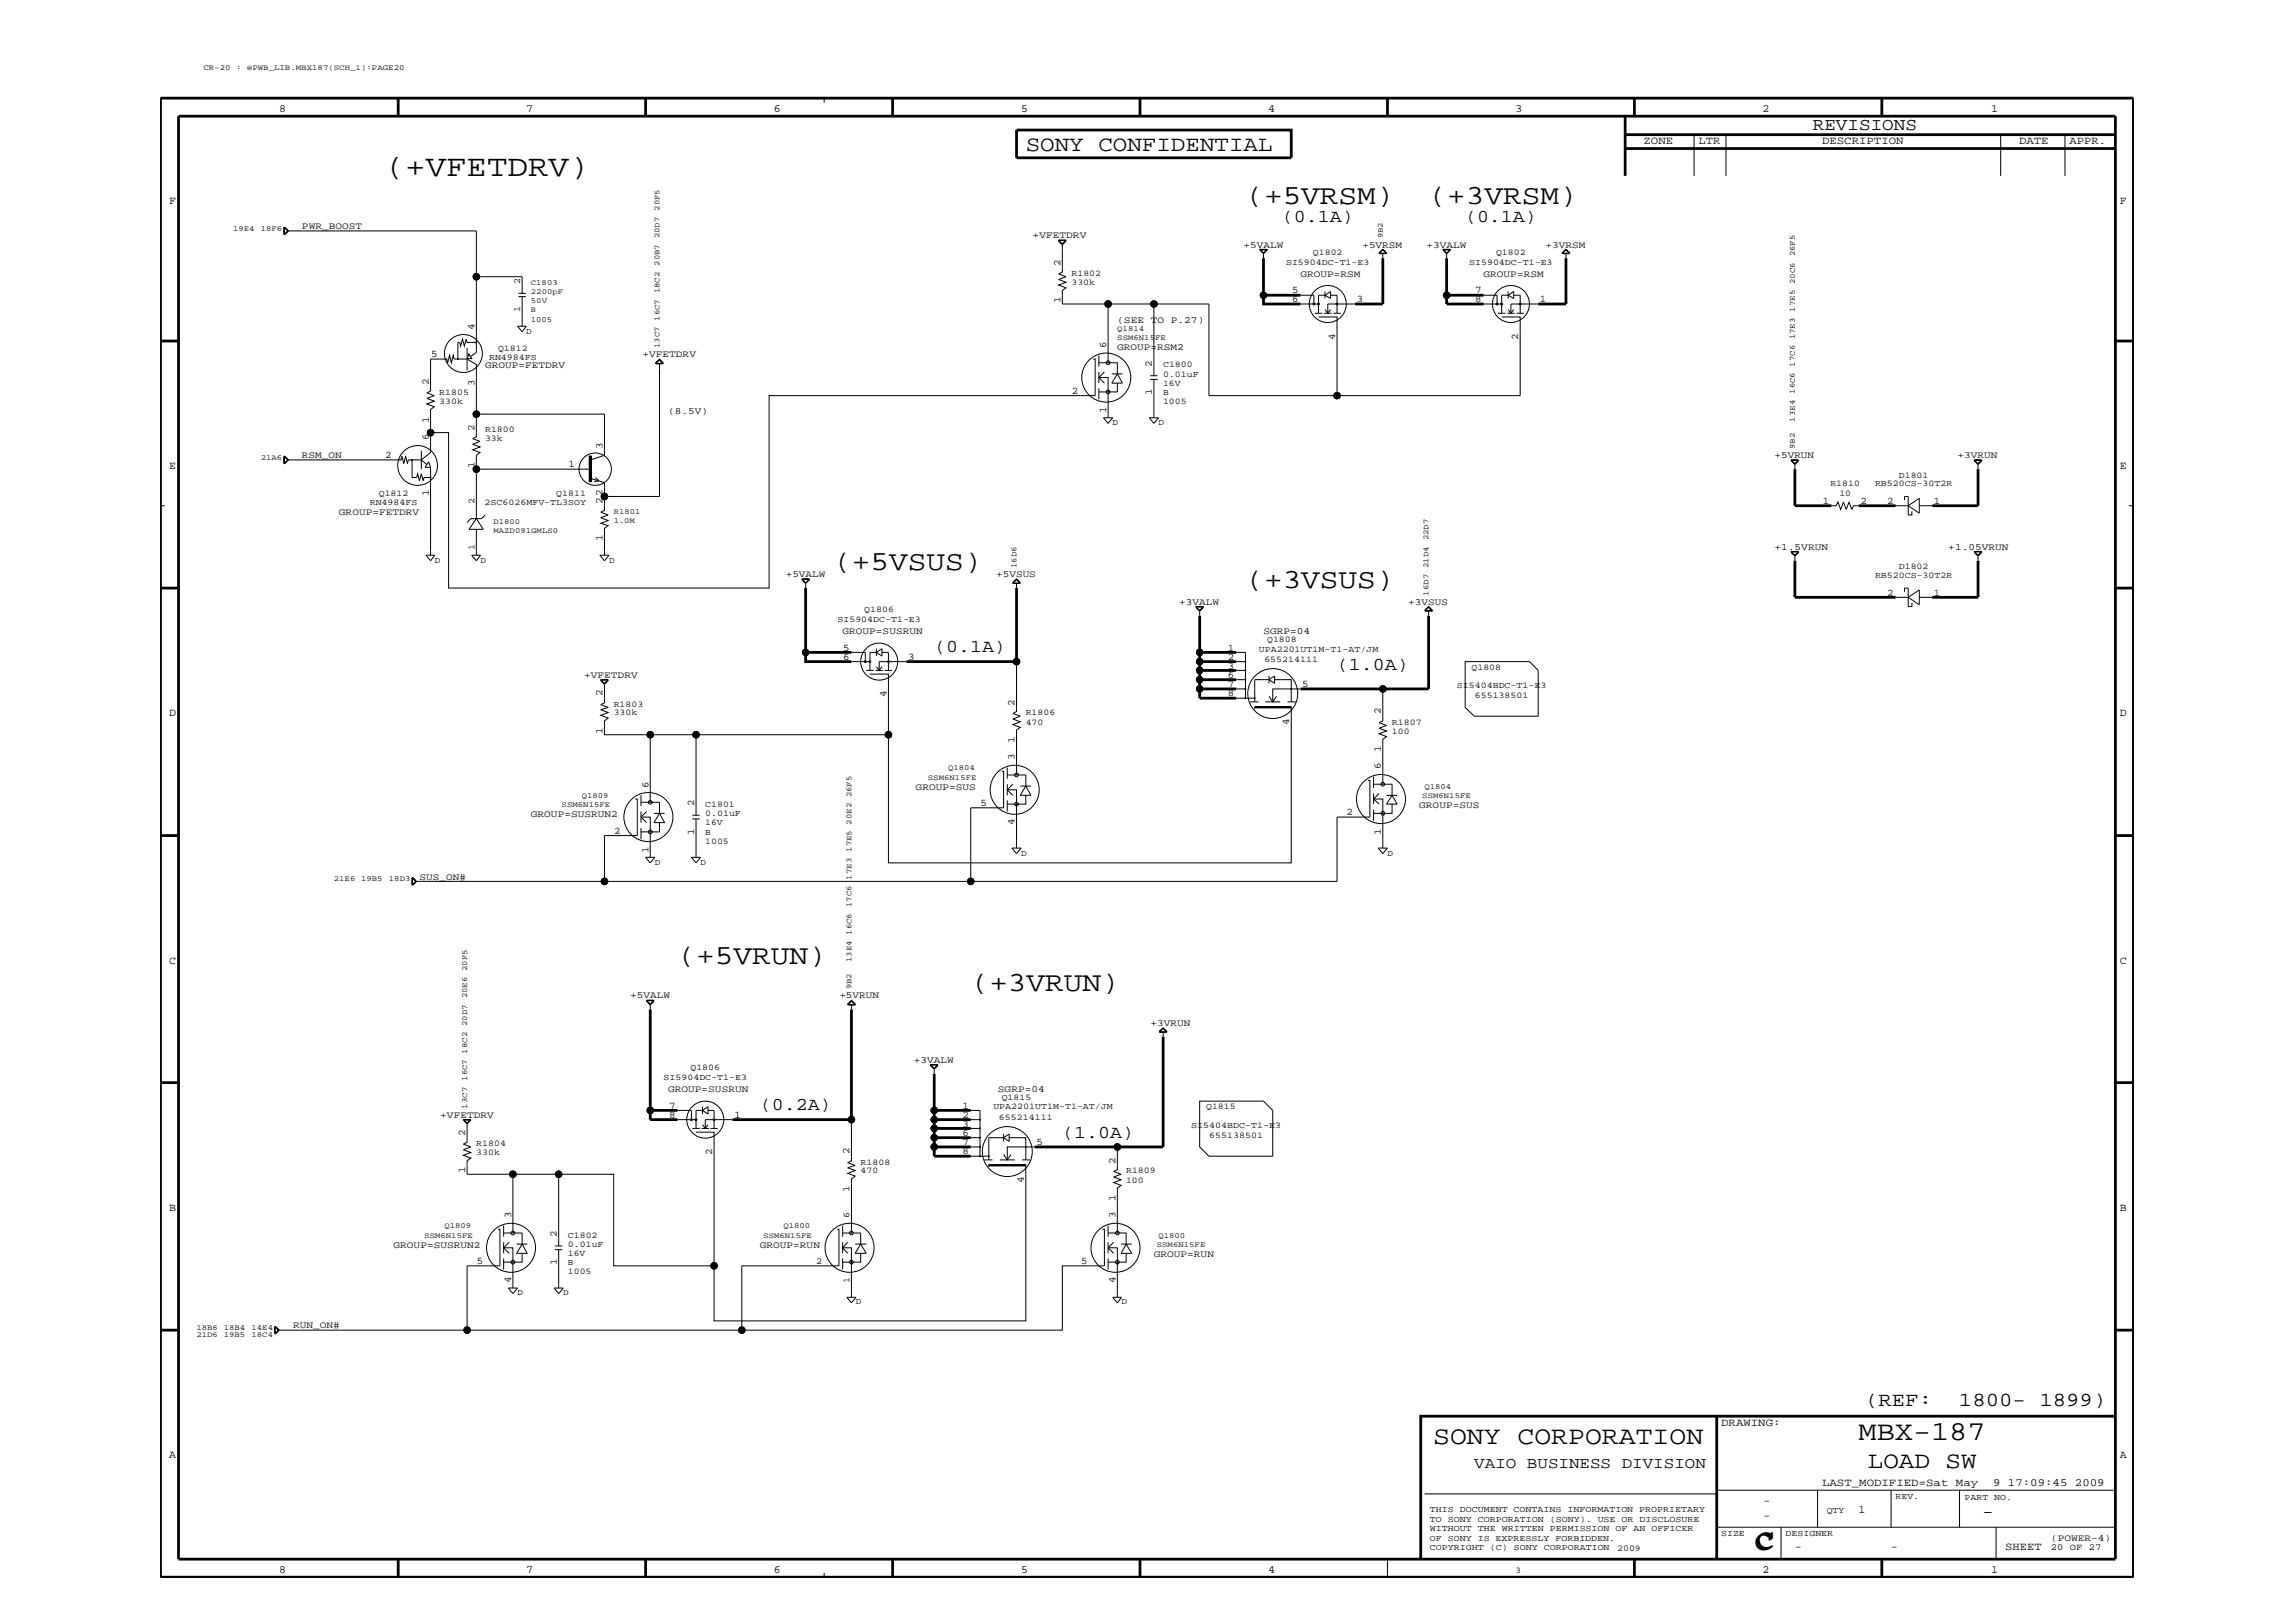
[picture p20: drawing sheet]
<svg xmlns="http://www.w3.org/2000/svg" width="420mm" height="297mm" viewBox="0 0 420 297" stroke-linecap="round" stroke-linejoin="round" font-family="sans-serif">
<defs><g id="words">
<text font-size="5.6" x="70.4" y="32.2">(+VFETDRV)</text>
<g font-size="5.1">
<text x="228" y="37.3">(+5VRSM)</text>
<text x="261.5" y="37.3">(+3VRSM)</text>
<text x="152.6" y="104.3">(+5VSUS)</text>
<text x="228" y="107.6">(+3VSUS)</text>
<text x="124" y="176.4">(+5VRUN)</text>
<text x="177.7" y="181.4">(+3VRUN)</text>
</g>
<g font-size="5">
<text x="340.3" y="263.6">MBX-187</text>
<text x="321.3" y="283.6">C</text>
<text x="321.6" y="283.2">C</text>
</g>
<text font-size="4.7" x="262.4" y="264.4">SONY CORPORATION</text>
<text font-size="4.3" x="342" y="268.6">LOAD SW</text>
<text font-size="4" x="187.8" y="27.5">SONY CONFIDENTIAL</text>
<g font-size="3.6">
<text x="341.5" y="257.3">(REF:</text>
<text x="358.6" y="257.3">1800- 1899)</text>
</g>
<g font-size="3.3">
<text x="234.7" y="40.6">(0.1A)</text>
<text x="268.2" y="40.6">(0.1A)</text>
<text x="171" y="119.4">(0.1A)</text>
<text x="244.8" y="122.7">(1.0A)</text>
<text x="139.1" y="203.2">(0.2A)</text>
<text x="194.5" y="208.2">(1.0A)</text>
</g>
<g font-size="3.2">
<text x="331.9" y="23.8">REVISIONS</text>
<text x="363" y="277.6">-</text>
</g>
<text font-size="2.9" x="269.9" y="268.6">VAIO BUSINESS DIVISION</text>
<g font-size="2">
<text x="51.1" y="20.5">8</text>
<text x="96.3" y="20.5">7</text>
<text x="141.6" y="20.5">6</text>
<text x="186.9" y="20.5">5</text>
<text x="232.2" y="20.5">4</text>
<text x="277.5" y="20.5">3</text>
<text x="322.7" y="20.5">2</text>
<text x="364.6" y="20.5">1</text>
<text x="300.9" y="26.4">ZONE</text>
<text x="311" y="26.4">LTR</text>
<text x="333.6" y="26.4">DESCRIPTION</text>
<text x="369.7" y="26.4">DATE</text>
<text x="378.9" y="26.4">APPR.</text>
<text x="31" y="37.3">F</text>
<text x="388.1" y="37.3">F</text>
<text x="31" y="85.9">E</text>
<text x="388.1" y="85.9">E</text>
<text x="31" y="131.1">D</text>
<text x="388.1" y="131.1">D</text>
<text x="31" y="176.4">C</text>
<text x="388.1" y="176.4">C</text>
<text x="31" y="221.7">B</text>
<text x="388.1" y="221.7">B</text>
<text x="315.1" y="261.1">DRAWING:</text>
<text x="31" y="266.9">A</text>
<text x="388.1" y="266.9">A</text>
<text x="322.9" y="275.3">-</text>
<text x="333.6" y="272">LAST_MODIFIED=Sat May</text>
<text x="364.9" y="272">9 17:09:45 2009</text>
<text x="322.9" y="278.1">-</text>
<text x="340.3" y="277">1</text>
<text x="51.1" y="287.9">8</text>
<text x="96.3" y="287.9">7</text>
<text x="141.6" y="287.9">6</text>
<text x="186.9" y="287.9">5</text>
<text x="232.2" y="287.9">4</text>
<text x="322.7" y="287.9">2</text>
<text x="328.6" y="283.7">-</text>
<text x="346.2" y="283.7">-</text>
<text x="364.6" y="287.9">1</text>
<text x="367.1" y="283.7">SHEET</text>
</g>
<g font-size="1.9">
<text x="194.1" y="48.6" transform="rotate(-90 194.1 48.6)">2</text>
<text x="236.6" y="53.7">5</text>
<text x="270.1" y="53.7">7</text>
<text x="194.1" y="55.5" transform="rotate(-90 194.1 55.5)">1</text>
<text x="236.6" y="55.3">6</text>
<text x="248.4" y="55.3">3</text>
<text x="270.1" y="55.3">8</text>
<text x="281.9" y="55.3">1</text>
<text x="78.9" y="65.4">5</text>
<text x="86.9" y="60.4" transform="rotate(-90 86.9 60.4)">4</text>
<text x="202.5" y="63.7" transform="rotate(-90 202.5 63.7)">6</text>
<text x="244.4" y="62.3" transform="rotate(-90 244.4 62.3)">4</text>
<text x="278" y="62.3" transform="rotate(-90 278 62.3)">2</text>
<text x="78.5" y="70.5" transform="rotate(-90 78.5 70.5)">2</text>
<text x="86.9" y="70.6" transform="rotate(-90 86.9 70.6)">3</text>
<text x="210.9" y="67.1" transform="rotate(-90 210.9 67.1)">2</text>
<text x="78.5" y="77.3" transform="rotate(-90 78.5 77.3)">1</text>
<text x="196.3" y="72.1">2</text>
<text x="202.5" y="75.6" transform="rotate(-90 202.5 75.6)">1</text>
<text x="210.9" y="72.2" transform="rotate(-90 210.9 72.2)">1</text>
<text x="70.5" y="83.8">2</text>
<text x="78.5" y="80.5" transform="rotate(-90 78.5 80.5)">6</text>
<text x="86.9" y="78.9" transform="rotate(-90 86.9 78.9)">2</text>
<text x="110.3" y="82.2" transform="rotate(-90 110.3 82.2)">3</text>
<text x="86.9" y="85.7" transform="rotate(-90 86.9 85.7)">1</text>
<text x="104.1" y="85.5">1</text>
<text x="78.5" y="90.7" transform="rotate(-90 78.5 90.7)">1</text>
<text x="110.3" y="92.2" transform="rotate(-90 110.3 92.2)">2</text>
<text x="110.3" y="90.7" transform="rotate(-90 110.3 90.7)">2</text>
<text x="333.8" y="92.2">1</text>
<text x="340.6" y="92.2">2</text>
<text x="345.5" y="92.2">2</text>
<text x="354.1" y="92.2">1</text>
<text x="110.3" y="99.1" transform="rotate(-90 110.3 99.1)">1</text>
<text x="345.5" y="109">2</text>
<text x="354.1" y="109">1</text>
<text x="154.3" y="119.1">5</text>
<text x="224.8" y="119.1">1</text>
<text x="154.3" y="120.8">6</text>
<text x="166.3" y="120.8">3</text>
<text x="224.8" y="125.8">7</text>
<text x="224.8" y="124.1">6</text>
<text x="224.8" y="122.4">3</text>
<text x="224.8" y="120.8">2</text>
<text x="238.4" y="125.8">5</text>
<text x="110.3" y="127.5" transform="rotate(-90 110.3 127.5)">2</text>
<text x="162.3" y="127.6" transform="rotate(-90 162.3 127.6)">4</text>
<text x="185.8" y="129.1" transform="rotate(-90 185.8 129.1)">2</text>
<text x="224.8" y="127.5">8</text>
<text x="252.8" y="130.8" transform="rotate(-90 252.8 130.8)">2</text>
<text x="110.3" y="134.3" transform="rotate(-90 110.3 134.3)">1</text>
<text x="185.8" y="136" transform="rotate(-90 185.8 136)">1</text>
<text x="236.1" y="132.6" transform="rotate(-90 236.1 132.6)">4</text>
<text x="252.8" y="137.7" transform="rotate(-90 252.8 137.7)">1</text>
<text x="185.8" y="139.1" transform="rotate(-90 185.8 139.1)">3</text>
<text x="252.8" y="140.8" transform="rotate(-90 252.8 140.8)">6</text>
<text x="118.7" y="144.2" transform="rotate(-90 118.7 144.2)">6</text>
<text x="127.1" y="147.5" transform="rotate(-90 127.1 147.5)">2</text>
<text x="179.5" y="147.5">5</text>
<text x="246.5" y="149.2">2</text>
<text x="112.4" y="152.6">2</text>
<text x="127.1" y="152.8" transform="rotate(-90 127.1 152.8)">1</text>
<text x="185.8" y="151.1" transform="rotate(-90 185.8 151.1)">4</text>
<text x="252.8" y="152.8" transform="rotate(-90 252.8 152.8)">1</text>
<text x="118.7" y="156.1" transform="rotate(-90 118.7 156.1)">1</text>
<text x="122.5" y="202.9">7</text>
<text x="176.2" y="202.9">1</text>
<text x="85.2" y="207.9" transform="rotate(-90 85.2 207.9)">2</text>
<text x="122.5" y="204.6">8</text>
<text x="134.5" y="204.6">1</text>
<text x="176.2" y="209.6">7</text>
<text x="176.2" y="207.9">6</text>
<text x="176.2" y="206.2">3</text>
<text x="176.2" y="204.6">2</text>
<text x="189.7" y="209.6">5</text>
<text x="85.2" y="214.7" transform="rotate(-90 85.2 214.7)">1</text>
<text x="130.4" y="211.4" transform="rotate(-90 130.4 211.4)">2</text>
<text x="155.5" y="211.3" transform="rotate(-90 155.5 211.3)">2</text>
<text x="176.2" y="211.3">8</text>
<text x="204.2" y="213" transform="rotate(-90 204.2 213)">2</text>
<text x="155.5" y="218.1" transform="rotate(-90 155.5 218.1)">1</text>
<text x="187.5" y="216.4" transform="rotate(-90 187.5 216.4)">4</text>
<text x="204.2" y="219.8" transform="rotate(-90 204.2 219.8)">1</text>
<text x="93.6" y="223" transform="rotate(-90 93.6 223)">3</text>
<text x="101.9" y="226.3" transform="rotate(-90 101.9 226.3)">2</text>
<text x="204.2" y="223" transform="rotate(-90 204.2 223)">3</text>
<text x="87.3" y="231.3">5</text>
<text x="101.9" y="231.5" transform="rotate(-90 101.9 231.5)">1</text>
<text x="198" y="231.3">5</text>
<text x="93.6" y="234.9" transform="rotate(-90 93.6 234.9)">4</text>
<text x="204.2" y="234.9" transform="rotate(-90 204.2 234.9)">4</text>
</g>
<g font-size="1.8">
<text x="55.3" y="41.9">PWR_BOOST</text>
<text x="189.1" y="43.6">+VFETDRV</text>
<text x="227.7" y="45.3">+5VALW</text>
<text x="249.4" y="45.3">+5VRSM</text>
<text x="261.2" y="45.3">+3VALW</text>
<text x="283" y="45.3">+3VRSM</text>
<text x="238.1" y="50.7">GROUP=RSM</text>
<text x="271.6" y="50.7">GROUP=RSM</text>
<text x="204.6" y="59">(SEE TO P.27)</text>
<text x="117.6" y="65.4">+VFETDRV</text>
<text x="204.6" y="64">GROUP=RSM2</text>
<text x="88.8" y="67.4">GROUP=FETDRV</text>
<text x="122.3" y="75.8">(8.5V)</text>
<text x="55.3" y="83.8">RSM_ON</text>
<text x="324.9" y="83.8">+5VRUN</text>
<text x="358.4" y="83.8">+3VRUN</text>
<text x="62.1" y="94.3">GROUP=FETDRV</text>
<text x="324.9" y="100.6">+1.5VRUN</text>
<text x="356.7" y="100.6">+1.05VRUN</text>
<text x="143.8" y="105.6">+5VALW</text>
<text x="182.4" y="105.6">+5VSUS</text>
<text x="215.9" y="110.7">+3VALW</text>
<text x="257.8" y="110.7">+3VSUS</text>
<text x="154.3" y="116">GROUP=SUSRUN</text>
<text x="231.3" y="116">SGRP=04</text>
<text x="106.9" y="124.1">+VFETDRV</text>
<text x="97.2" y="149.5">GROUP=SUSRUN2</text>
<text x="167.6" y="144.6">GROUP=SUS</text>
<text x="259.8" y="147.9">GROUP=SUS</text>
<text x="76.8" y="161">SUS_ON#</text>
<text x="115.4" y="182.7">+5VALW</text>
<text x="153.7" y="182.7">+5VRUN</text>
<text x="210.7" y="187.8">+3VRUN</text>
<text x="167.3" y="194.5">+3VALW</text>
<text x="122.3" y="199.8">GROUP=SUSRUN</text>
<text x="182.7" y="199.8">SGRP=04</text>
<text x="80.6" y="204.6">+VFETDRV</text>
<text x="72.1" y="228.4">GROUP=SUSRUN2</text>
<text x="139.1" y="228.4">GROUP=RUN</text>
<text x="211.2" y="230.1">GROUP=RUN</text>
<text x="53.7" y="243.1">RUN_ON#</text>
<text x="375.5" y="282">(POWER-4)</text>
</g>
<g font-size="1.7">
<text x="95.2" y="52" transform="rotate(-90 95.2 52)">2</text>
<text x="95.2" y="57.1" transform="rotate(-90 95.2 57.1)">1</text>
<text x="86.9" y="92.2" transform="rotate(-90 86.9 92.2)">2</text>
<text x="86.9" y="100.7" transform="rotate(-90 86.9 100.7)">1</text>
<text x="155.5" y="223" transform="rotate(-90 155.5 223)">6</text>
<text x="149.4" y="231.3">2</text>
<text x="155.5" y="234.8" transform="rotate(-90 155.5 234.8)">1</text>
<text x="375.5" y="283.7">20 OF 27</text>
</g>
<g font-size="1.6">
<text x="240.4" y="46.6">Q1802</text>
<text x="273.9" y="46.6">Q1802</text>
<text x="196.2" y="50.5">R1802</text>
<text x="196.2" y="52.2">330k</text>
<text x="235.5" y="48.5">SI5904DC-T1-E3</text>
<text x="269" y="48.5">SI5904DC-T1-E3</text>
<text x="89.5" y="65.9">RN4984FS</text>
<text x="91.2" y="64.2">Q1812</text>
<text x="96.4" y="61.1">D</text>
<text x="212.9" y="67.3">C1800</text>
<text x="212.9" y="70.6">16V</text>
<text x="212.9" y="68.9">0.01uF</text>
<text x="80.4" y="72.2">R1805</text>
<text x="80.4" y="73.9">330k</text>
<text x="203.7" y="77.8">D</text>
<text x="212.1" y="77.8">D</text>
<text x="212.9" y="72.2">B</text>
<text x="212.9" y="73.9">1005</text>
<text x="88.8" y="79">R1800</text>
<text x="88.8" y="80.6">33k</text>
<text x="335.1" y="89">R1810</text>
<text x="343.3" y="89">RB520CS-30T2R</text>
<text x="347.6" y="87.4">D1801</text>
<text x="67.7" y="92.4">RN4984FS</text>
<text x="69.3" y="90.7">Q1812</text>
<text x="88.7" y="92.4">2SC6026MFV-TL3SOY</text>
<text x="101.9" y="90.7">Q1811</text>
<text x="336.8" y="90.7">10</text>
<text x="79.6" y="103">D</text>
<text x="88" y="103">D</text>
<text x="111.5" y="103">D</text>
<text x="343.3" y="105.8">RB520CS-30T2R</text>
<text x="347.6" y="104.2">D1802</text>
<text x="153.3" y="113.8">SI5904DC-T1-E3</text>
<text x="158.2" y="112">Q1806</text>
<text x="230.5" y="119.2">UPA2201UT1M-T1-AT/JM</text>
<text x="232" y="117.5">Q1808</text>
<text x="231.5" y="121.1">655214111</text>
<text x="266.7" y="125.9">SI5404BDC-T1-E3</text>
<text x="269.4" y="122.5">Q1808</text>
<text x="112.4" y="129.3">R1803</text>
<text x="112.4" y="130.9">330k</text>
<text x="187.8" y="130.9">R1806</text>
<text x="270" y="127.8">655138501</text>
<text x="187.8" y="132.6">470</text>
<text x="254.8" y="134.3">100</text>
<text x="254.8" y="132.6">R1807</text>
<text x="129.1" y="147.7">C1801</text>
<text x="129.1" y="149.4">0.01uF</text>
<text x="129.1" y="151.1">16V</text>
<text x="129.1" y="154.5">1005</text>
<text x="129.1" y="152.8">B</text>
<text x="119.9" y="158.3">D</text>
<text x="128.3" y="158.3">D</text>
<text x="186.9" y="156.6">D</text>
<text x="254" y="156.6">D</text>
<text x="121.5" y="197.6">SI5904DC-T1-E3</text>
<text x="126.4" y="195.9">Q1806</text>
<text x="181.9" y="203.1">UPA2201UT1M-T1-AT/JM</text>
<text x="183.4" y="201.4">Q1815</text>
<text x="220.8" y="203.1">Q1815</text>
<text x="87.2" y="209.7">R1804</text>
<text x="182.9" y="204.9">655214111</text>
<text x="218.1" y="206.4">SI5404BDC-T1-E3</text>
<text x="221.4" y="208.2">655138501</text>
<text x="87.2" y="211.4">330k</text>
<text x="157.6" y="213.1">R1808</text>
<text x="157.6" y="214.7">470</text>
<text x="206.2" y="214.7">R1809</text>
<text x="206.2" y="216.4">100</text>
<text x="104" y="226.5">C1802</text>
<text x="104" y="233.2">1005</text>
<text x="104" y="231.5">B</text>
<text x="104" y="229.9">16V</text>
<text x="104" y="228.2">0.01uF</text>
<text x="94.7" y="237.1">D</text>
<text x="103.1" y="237.1">D</text>
<text x="156.7" y="238.7">D</text>
<text x="205.3" y="238.7">D</text>
<text x="347" y="274.4">REV.</text>
<text x="359.7" y="274.5">PART NO.</text>
<text x="261.8" y="280.3">WITHOUT THE WRITTEN PERMISSION OF AN OFFICER</text>
<text x="261.8" y="276.7">THIS DOCUMENT CONTAINS INFORMATION PROPRIETARY</text>
<text x="261.8" y="278.6">TO SONY CORPORATION (SONY). USE OR DISCLOSURE</text>
<text x="315.1" y="281.1">SIZE</text>
<text x="326.9" y="281.1">DESIGNER</text>
<text x="334.4" y="277">QTY</text>
<text x="261.8" y="282.1">OF SONY IS EXPRESSLY FORBIDDEN.</text>
<text x="261.8" y="283.7">COPYRIGHT (C) SONY CORPORATION</text>
<text x="277.5" y="287.9">3</text>
<text x="296.1" y="283.8">2009</text>
</g>
<g font-size="1.4">
<text x="37.3" y="12.9">CR-20 : @PWB_LIB.MBX187(SCH_1):PAGE20</text>
<text x="120.7" y="38.6" transform="rotate(-90 120.7 38.6)">20F5</text>
<text x="42.7" y="42.3">19E4</text>
<text x="47.8" y="42.3">18F6</text>
<text x="120.7" y="43.6" transform="rotate(-90 120.7 43.6)">20D7</text>
<text x="253.2" y="43.6" transform="rotate(-90 253.2 43.6)">9B2</text>
<text x="328.6" y="46.9" transform="rotate(-90 328.6 46.9)">26F5</text>
<text x="97.2" y="52.2">C1803</text>
<text x="97.2" y="53.9">2200pF</text>
<text x="120.7" y="53.7" transform="rotate(-90 120.7 53.7)">18C2</text>
<text x="120.7" y="48.6" transform="rotate(-90 120.7 48.6)">20B7</text>
<text x="328.6" y="52" transform="rotate(-90 328.6 52)">20C6</text>
<text x="97.2" y="58.9">1005</text>
<text x="97.2" y="57.2">B</text>
<text x="97.2" y="55.5">50V</text>
<text x="120.7" y="58.7" transform="rotate(-90 120.7 58.7)">16C7</text>
<text x="328.6" y="57" transform="rotate(-90 328.6 57)">17E5</text>
<text x="120.7" y="63.7" transform="rotate(-90 120.7 63.7)">13C7</text>
<text x="204.6" y="60.6">Q1814</text>
<text x="204.6" y="62.3">SSM6N15FE</text>
<text x="328.6" y="62.1" transform="rotate(-90 328.6 62.1)">17E3</text>
<text x="328.6" y="67.1" transform="rotate(-90 328.6 67.1)">17C6</text>
<text x="328.6" y="77.2" transform="rotate(-90 328.6 77.2)">13E4</text>
<text x="328.6" y="72.1" transform="rotate(-90 328.6 72.1)">16C6</text>
<text x="328.6" y="82.2" transform="rotate(-90 328.6 82.2)">9B2</text>
<text x="47.8" y="84.2">21A6</text>
<text x="90.3" y="96">D1800</text>
<text x="112.4" y="94.1">R1801</text>
<text x="112.4" y="95.8">1.0M</text>
<text x="90.3" y="97.6">MAZD091GMLS0</text>
<text x="261.5" y="98.9" transform="rotate(-90 261.5 98.9)">22D7</text>
<text x="186.1" y="104" transform="rotate(-90 186.1 104)">16D6</text>
<text x="261.5" y="104" transform="rotate(-90 261.5 104)">21D4</text>
<text x="261.5" y="109" transform="rotate(-90 261.5 109)">16D7</text>
<text x="169.9" y="142.7">SSM6N15FE</text>
<text x="173.6" y="141">Q1804</text>
<text x="102.8" y="147.7">SSM6N15FE</text>
<text x="106.5" y="146.1">Q1809</text>
<text x="155.9" y="145.9" transform="rotate(-90 155.9 145.9)">26F5</text>
<text x="260.4" y="146.1">SSM6N15FE</text>
<text x="260.8" y="144.4">Q1804</text>
<text x="155.9" y="155.9" transform="rotate(-90 155.9 155.9)">17E5</text>
<text x="155.9" y="150.9" transform="rotate(-90 155.9 150.9)">20E2</text>
<text x="61.1" y="161.3">21E6</text>
<text x="66.1" y="161.3">19B5</text>
<text x="71.2" y="161.3">18D3</text>
<text x="155.9" y="161" transform="rotate(-90 155.9 161)">17E3</text>
<text x="155.9" y="166" transform="rotate(-90 155.9 166)">17C6</text>
<text x="155.9" y="171.1" transform="rotate(-90 155.9 171.1)">16C6</text>
<text x="85.5" y="177.7" transform="rotate(-90 85.5 177.7)">20F5</text>
<text x="155.9" y="176.1" transform="rotate(-90 155.9 176.1)">13E4</text>
<text x="85.5" y="182.7" transform="rotate(-90 85.5 182.7)">20E6</text>
<text x="155.9" y="181" transform="rotate(-90 155.9 181)">9B2</text>
<text x="85.5" y="187.8" transform="rotate(-90 85.5 187.8)">20D7</text>
<text x="85.5" y="197.8" transform="rotate(-90 85.5 197.8)">16C7</text>
<text x="85.5" y="192.8" transform="rotate(-90 85.5 192.8)">18C2</text>
<text x="85.5" y="202.9" transform="rotate(-90 85.5 202.9)">13C7</text>
<text x="77.7" y="226.5">SSM6N15FE</text>
<text x="81.4" y="224.8">Q1809</text>
<text x="139.7" y="226.5">SSM6N15FE</text>
<text x="143.4" y="224.8">Q1800</text>
<text x="212.1" y="226.5">Q1800</text>
<text x="211.8" y="228.2">SSM6N15FE</text>
<text x="36" y="243.4">18B6</text>
<text x="36" y="244.6">21D6</text>
<text x="41" y="243.4">18B4</text>
<text x="41" y="244.6">19B5</text>
<text x="46.1" y="243.4">14E4</text>
<text x="46.1" y="244.6">18C4</text>
</g>
</g></defs>
<g fill="none" stroke="#000" stroke-width=".18">
<path d="M150.9 18v.8M310.2 24.6v7.6M316 24.6v7.6M366.3 24.6v7.6M378.1 24.6v7.6M52 41.7h.2l.6 .6-.6 .6h-.2zM52 41.6h.2l.6 .7-.6 .6h-.2zM52.1 41.8l.6 .5-.5 .5zM52.8 42.3h34.4v22.2l-1 .7M87.2 50.6h8.4v3.1M94.7 59.7h1.7l-.8 1zM94.9 54.3h1.4"/>
<path d="M94.9 53.7h1.4M95.6 54.3v5.4M193.8 44h1.4v.1l-.7 .7-.7-.7zM193.9 44l1.1 .1-.5 .5-.6-.5M193.9 44h1.2v.1l-.6 .6-.6-.6zM194.5 44.8v5l-.7 .3 1.4 .5-1.4 .6 1.4 .5-1.4 .5 1.4 .5-.7 .5v2.4h16.8M202.9 55.6v10.8M230.8 45.7h1.1M230.8 45.7l.5 .6 .6-.6M230.9 45.6l-.1 .1M231.3 46.4v.9M232 45.6l-.1 .1"/>
<path d="M232 45.6h-1.4l.7 .8M232 45.6h-1.3l.6 .8M232 45.6l-.7 .8M238.1 54h2.5v1.6M238.1 55.6h3.3M240.7 57.3h1.4M241.4 58h3.4v14.4h33.5v-14.4h-3.4M242.4 57.3h1.4M242.6 54h-1.2v3.3M242.6 56.7l.5 .6 .5-.6M242.6 53.4v1.2M242.6 54l1-.6v1.2z"/>
<path d="M243.6 54h1.2v3.3M244.1 57.3h1.4M248.1 55.6h-5v1.7M252.5 46.2l.7-.6 .6 .6v.2h-1.3zM252.6 46.2l.6-.5 .5 .6zM252.6 46.2l.6-.6 .6 .6v.2h-1.2zM253.2 46.4v.9M264.3 45.7h1.1M264.4 45.6l-.1 .1M264.9 46.4v.9M265.5 45.6h-1.3l.7 .8M265.5 45.6l-.6 .8"/>
<path d="M265.5 45.6h-1.2l.6 .8M265.5 45.6l-.6 .7-.6-.6M271.6 54h2.5v1.6M271.6 55.6h3.3M274.3 57.3h1.3M275.9 57.3h1.4M276.1 54l1-.6v1.2zM276.1 56.7l.5 .6 .5-.6M276.1 53.4v1.2M276.1 54h-1.2v3.3M277.1 54h1.2v3.3M277.6 57.3h1.4"/>
<path d="M281.6 55.6h-5v1.7M286 46.2l.7-.6 .7 .6v.2h-1.4zM286.1 46.2l.6-.6 .6 .6v.2h-1.2zM286.1 46.2l.6-.5 .5 .6zM286.7 46.4v.9M78.8 79.2v3.6l-1.7 1.4M85.5 63.7v4M85.9 64.8l.5 .8h-.9zM87.2 75.8h23.5v7.5l-2.6 .9M87.2 62.7h-1.7l-.2-.6-.3 1.2-.3-1.2-.4 1.2-.1-.6h-.4v3M120.1 66.4l.6-.6 .6 .6v.2h-1.2zM120.1 66.4l.6-.5 .6 .6z"/>
<path d="M120.7 65.7l.7 .7v.2h-1.3v-.2zM120.7 66.6v24.3h-10M200.2 65.7h.3v6.7h-59.7v35.2h-58.7v-28.4h-3.3v-4.3l.7-.5-1.3-.5 1.3-.5-1.3-.5 1.3-.5-1.3-.5 .6-.3v-5.9h3l.2 .7 .3-1.4 .3 1.4 .4-1.4 .1 .7h2.4l1.7 1v13.2l-.7 .4 1.4 .5-1.4 .5 1.4 .5-1.4 .5 1.4 .5-.7 .5v2.6M201.2 66.4h3.4v2l.9 1.7h-1.9l1-1.7M201.2 69.1h1.7v7.4M201.2 65v2.1M201.2 68.1v2M201.2 71v2.1M201.2 69.1l1 1M202 76.5h1.7l-.8 1zM202.2 68.1l-1 1M203.6 68.4h1.9"/>
<path d="M204.6 70.1v1.6h-3.4M210.4 76.5h1.7l-.8 1zM210.6 69.4h1.3M210.6 68.8h1.3M211.3 68.8v-13.2h10v16.8h23.5M211.3 69.4v7.1M29.4 92.6h.7M52 83.6h.2l.6 .6-.6 .6h-.2zM52 83.5h.2l.6 .7-.6 .7h-.2zM52.1 83.7l.6 .5-.5 .5zM52.8 84.2h20.6l.2-.7 .3 1.4 .4-1.4 .3 1.4 .2-.7h2.3M75.4 84.2v3.2h.9l.2-.7 .3 1.3 .3-1.3 .4 1.3 .1-.6h1.2"/>
<path d="M77.1 82.5v3.4M77.1 84.2l1.1 .8M78.5 84.5l.3 1h-1zM78.8 85.5v16.1M87.2 96.9v4.7M88.8 94.2l-.7 .7h-1.9l-.7 .7M108.1 85.9h-20.9v9l1.3 2h-2.6l1.3-2M108.1 87.6l2.6 .7v5.1l-.7 .3 1.3 .5-1.3 .6 1.3 .5-1.3 .5 1.3 .4-.6 .5v4.9M109 87.4l.6 .6-.8 .2M327.9 84.2h1.4v.1l-.7 .7-.7-.7zM328 84.2h1.2v.1l-.6 .6-.6-.6zM328 84.3h1.1l-.5 .6-.6-.6"/>
<path d="M328.6 85v.9M340.3 92.6h-.9l-.4 .6-.5-1.3-.5 1.3-.5-1.3-.5 1.3-.5-1.3-.4 .7h-.8M347.1 92.6h2.3M348.7 91.5v-.6h.7v3.3h.6v-.6M349.4 92.6l2-1.4v2.7zM351.4 92.6h2.4M361.5 84.2h1.3v.1l-.7 .7-.6-.7zM361.5 84.3h1.1l-.5 .6-.6-.6M361.5 84.2h1.2v.1l-.6 .6-.6-.6zM362.1 85v.9M389.7 92.6h.9M78 101.6h1.6l-.8 1z"/>
<path d="M86.4 101.6h1.6l-.8 1zM109.8 101.6h1.7l-.8 1zM147 106l.5 .7M147.5 106.8v.8M148.1 106l-.6 .7M148.2 106.1v-.2h-1.4v.2l.7 .7M148.2 106h-1.3l.6 .7M148.2 106.1l-.7 .7M148.2 106.1l-.7 .6M155.9 119.4h2.5v1.7M160.5 119.4l1-.7v1.4zM160.5 119.4h-1.2v3.3"/>
<path d="M160.5 118.7v1.4M161.5 119.4h1.2v3.3M185.4 106.6l.7-.7 .7 .7v.2h-1.4zM185.5 106.6l.6-.5 .5 .6zM185.5 106.6l.6-.6 .6 .6v.2h-1.2zM186.1 106.8v.8M219 111h1.3v.2l-.7 .7-.6-.7zM219 111h1.2v.2l-.6 .6-.6-.6zM219 111.1l1.1 .1-.5 .5-.6-.5M219.6 111.9v.8M226.3 119.4h1.7v8.4M260.9 111.7l.7-.7 .6 .7v.2h-1.3z"/>
<path d="M261 111.7l.6-.6 .5 .6zM261.6 111l.5 .8h-1.1zM261.6 111.9v.8M262.1 111.6v.1M327.9 100.9h1.4v.2l-.7 .7-.7-.7zM328 100.9h1.2v.2l-.6 .6-.6-.6zM328 101l1.1 .1-.5 .5-.6-.5M328.6 101.8v.8M347.1 109.3h2.3M348.7 108.3v-.7h.7v3.4h.6v-.7M349.4 109.3l2-1.3v2.7zM351.4 109.3h2.4"/>
<path d="M361.5 100.9h1.3v.2l-.7 .7-.6-.7zM361.5 101l1.1 .1-.5 .5-.6-.5M361.5 100.9h1.2v.2l-.6 .6-.6-.6zM362.1 101.8v.8M110 124.4h1.3v.2l-.6 .6-.7-.6zM110.1 124.5h1.1l-.5 .6-.6-.5M110.1 124.4h1.2v.2l-.6 .6-.6-.6zM110.7 125.2v3.4l-.7 .4 1.3 .5-1.3 .4 1.3 .5-1.3 .5 1.3 .5-.6 .5v2.6h8.3v12.3M119 134.5h8.4v14.7M127.4 134.5h35.3M155.9 121.1h3.4M158.6 122.7h1.3"/>
<path d="M159.3 123.4h3.4v34.5h73.7v-28.6h-6.7v.4M160.3 122.7h1.3M160.5 122l.5 .7 .5-.7M162 122.7h1.3M166 121.1h-5v1.6M186.1 121.1v9.1l-.7 .4 1.4 .5-1.4 .5 1.4 .5-1.4 .5 1.4 .5-.7 .5v8.2M226.3 121.1h1.7M226.3 122.7h1.7M226.3 126.1h1.7M226.3 124.4h1.7M226.3 127.8h3.4M228.9 128.5h1.5"/>
<path d="M229.7 129.5h6.7M229.7 129.6h6.7M231.7 128.5h2.7M232.3 127.4l.7 1.1 .7-1.1M232.3 124.4h-2.6v4.1M232.3 123.7v1.4M232.3 124.4l1.1-.7v1.4zM233.4 124.4h3v4.1M235.7 128.5h1.6M238.1 126.1h-5.1v2.4M253.2 126.1v5.8l-.7 .4 1.3 .5-1.3 .5 1.3 .5-1.3 .5 1.3 .5-.6 .5v8.2M268.2 121.1h11.8l1.6 1.6v8.4h-11.7l-1.7-1.6z"/>
<path d="M116.3 146.2h.4v6.7h-6v8.4h-34.4M117.4 146.8h3.3v2.1l1 1.7h-2l1-1.7M117.4 149.5h1.6v7.4M117.4 145.6v1.9M117.4 148.5v2.1M117.4 151.6v2M117.4 149.5l1 1.1M118.2 156.9h1.7l-.9 1zM118.4 148.5l-1 1M119.7 148.9h2M120.7 150.6v1.7h-3.3M126.6 156.9h1.7l-.9 1z"/>
<path d="M126.8 149.9h1.3M126.8 149.2h1.3M127.4 149.9v7M183.4 141.2h.3v6.6h-6v13.5M184.4 141.8h3.4v2.1l.9 1.7h-1.9l1-1.7M184.4 144.5h1.7v10.7M184.4 140.5v2M184.4 143.5v2.1M184.4 146.5v2M184.4 144.5l1 1.1M185.3 155.2h1.7l-.9 1zM185.4 143.5l-1 1"/>
<path d="M186.8 143.9h1.9M187.8 145.6v1.6h-3.4M250.5 142.9h.3v6.6h-6v11.8h-134.1M251.5 143.5h3.4v2.1l.9 1.6h-2l1.1-1.6M251.5 146.2h1.7v9M251.5 142.2v2M251.5 145.2v2M251.5 148.2v2M251.5 146.2l1 1M252.3 155.2h1.7l-.8 1zM252.5 145.2l-1 1M253.8 145.6h2"/>
<path d="M254.9 147.2v1.7h-3.4M75.4 160.6h.2l.7 .7-.7 .7h-.2zM75.4 160.7h.2l.5 .6-.6 .5v-1.1l.7 .6-.6 .6h-.2zM118.4 183.1h1.3v.1l-.7 .7-.6-.7zM118.5 183.2h1.1l-.6 .5-.5-.5M118.5 183.1h1.1v.1l-.6 .6-.5-.6zM119 183.9v.9M155.2 183.7l.7-.6 .7 .6v.2h-1.4zM155.9 183.2l.7 .5v.2h-1.3v-.2zM155.9 183.9v.9M155.9 183.2l.6 .6h-1.1zM170.4 194.8h1.2v.2l-.6 .6-.6-.6z"/>
<path d="M170.4 195l.6 .7M170.4 195v-.2h1.3v.2l-.7 .7M170.4 194.9l1.1 .1-.5 .5zM171 195.7v.8M212.3 188.7l.6-.5 .6 .5v.2h-1.2zM212.3 188.7l.6-.5 .7 .5v.2h-1.3zM212.4 188.7l.5-.5 .6 .6zM212.9 188.9v.9M84.8 204.9l1.4 .1-.7 .7zM84.9 205h1.1M84.9 205l.6 .7M85 204.9l-.1 .1"/>
<path d="M85.5 205.7v3.4l-.7 .3 1.4 .5-1.4 .5 1.4 .5-1.4 .5 1.4 .5-.7 .6v2.4h8.4v10.8M86 205l-.5 .6-.6-.6M86.1 204.9l-1.2 .1M86.1 204.9l-.6 .8M86.1 204.9l-.1 .1M93.9 214.9h8.4v13.1M124 203.2h2.6v1.7M124 204.9h3.4M126.8 206.5h1.3M127.4 207.2h3.3v24.5h-18.3v-16.8h-10.1M128.4 206.5h1.4M128.6 203.2l1-.7v1.4z"/>
<path d="M128.6 203.2h-1.2v3.3M128.6 205.8l.5 .7 .5-.7M128.6 202.5v1.4M129.6 203.2h1.1v3.3M130.1 206.5h1.3M134.1 204.9h-5v1.6M155.9 204.9v7.6l-.7 .3 1.4 .5-1.4 .4 1.4 .5-1.4 .5 1.4 .5-.7 .6v9.9M177.7 203.2h1.7v8.4M177.7 204.9h1.7M177.7 206.5h1.7M177.7 209.9h1.7M177.7 208.2h1.7"/>
<path d="M177.7 211.6h3.3M180.2 212.3h1.5M181 213.6v-.5h6.8v28.6h-57.1v-10M181 213.3h6.8M181 213.4h6.8M183.1 212.3h2.7M183.7 211.3l.7 1 .7-1M183.7 208.2h-2.7v4.1M183.7 207.5v1.4M183.7 208.2l1.1-.7v1.4zM184.8 208.2h3v4.1M187.1 212.3h1.5"/>
<path d="M189.4 209.9h-5v2.4M204.6 209.9v4.2l-.7 .3 1.3 .5-1.3 .5 1.3 .5-1.3 .5 1.3 .5-.6 .5v8.3M219.6 201.5h11.7l1.7 1.7v8.4h-11.7l-1.7-1.7zM91.2 225h.3v6.7h-6v11.7h-34.4M92.2 225.7h3.4v2l.9 1.7h-1.9l1-1.7M92.2 228.4h1.7v7.3M92.2 224.3v2M92.2 227.4v2M92.2 230.3v2M92.2 228.4l1 1M93.1 235.7h1.6l-.8 1.1zM93.2 227.4l-1 1"/>
<path d="M94.6 227.7h1.9M95.6 229.4v1.6h-3.4M101.4 235.7h1.7l-.8 1.1zM101.6 228.7h1.4M101.6 228h1.4M102.3 228.7v7M153.3 225h.3v6.7h-17.8v11.7h58.7v-11.7h7.7v-6.7h-.3M154.3 228.4h1.6v9M154.3 224.3v2M154.3 227.4v2M154.3 230.3v2M154.3 225.7h3.3v2l1 1.7h-2l1-1.7"/>
<path d="M154.3 228.4l.9 1M155 237.4h1.7l-.8 1zM155.2 227.4l-.9 1M156.6 227.7h2M157.6 229.4v1.6h-3.3M202.9 228.4h1.7v9M202.9 228.4l1 1M202.9 225.7h3.3v2l1 1.7h-2l1-1.7M202.9 224.3v2M202.9 227.4v2M202.9 230.3v2M203.7 237.4h1.6l-.7 1z"/>
<path d="M203.9 227.4l-1 1M205.2 227.7h2M206.2 229.4v1.6h-3.3M50.3 242.8h.2l.6 .6-.6 .6h-.2zM50.3 242.8h.2l.6 .6-.6 .7h-.2zM50.4 242.9l.6 .5-.5 .5zM85.5 243.4h50.3M260.8 273.4h53.5M314.3 279.5h73M314.3 272.7h73M326.1 279.5v5.9M332.8 272.7v6.8"/>
<path d="M346.2 272.7v6.8M358.8 272.7v6.8M365.4 279.5v5.9M150.9 287.9v.8M254 285.4v3.3"/>
<circle cx="87.2" cy="50.6" r=".59"/>
<circle cx="202.9" cy="55.6" r=".59"/>
<circle cx="211.3" cy="55.6" r=".59"/>
<circle cx="231.3" cy="54" r=".59"/>
<circle cx="240.6" cy="55.6" r=".17"/>
<circle cx="241.4" cy="55.6" r=".17"/>
<circle cx="243.1" cy="55.6" r="3.4"/>
<circle cx="244.8" cy="55.6" r=".17"/>
<circle cx="264.9" cy="54" r=".59"/>
<circle cx="274.1" cy="55.6" r=".17"/>
<circle cx="274.9" cy="55.6" r=".17"/>
<circle cx="276.6" cy="55.6" r="3.4"/>
<circle cx="278.3" cy="55.6" r=".17"/>
<circle cx="78.8" cy="79.2" r=".59"/>
<circle cx="83.8" cy="65.7" r=".08"/>
<circle cx="84.8" cy="64.7" r="3.5"/>
<circle cx="87.2" cy="75.8" r=".59"/>
<circle cx="87.2" cy="62.7" r=".08"/>
<circle cx="202.5" cy="69.1" r="4.5"/>
<circle cx="202.9" cy="71.7" r=".34"/>
<circle cx="202.9" cy="66.4" r=".34"/>
<circle cx="244.8" cy="72.4" r=".59"/>
<circle cx="75.4" cy="84.2" r=".08"/>
<circle cx="76.5" cy="85.2" r="3.6"/>
<circle cx="78.8" cy="87.4" r=".08"/>
<circle cx="87.2" cy="85.9" r=".59"/>
<circle cx="109" cy="85.9" r="2.96"/>
<circle cx="110.7" cy="90.9" r=".59"/>
<circle cx="147.5" cy="119.4" r=".59"/>
<circle cx="219.6" cy="119.4" r=".59"/>
<circle cx="119" cy="134.5" r=".59"/>
<circle cx="127.4" cy="134.5" r=".59"/>
<circle cx="158.4" cy="121.1" r=".17"/>
<circle cx="159.3" cy="121.1" r=".17"/>
<circle cx="161" cy="121.1" r="3.4"/>
<circle cx="162.7" cy="134.5" r=".59"/>
<circle cx="162.7" cy="121.1" r=".17"/>
<circle cx="186.1" cy="121.1" r=".59"/>
<circle cx="219.6" cy="121.1" r=".59"/>
<circle cx="219.6" cy="124.4" r=".59"/>
<circle cx="219.6" cy="122.7" r=".59"/>
<circle cx="219.6" cy="126.1" r=".59"/>
<circle cx="228" cy="124.4" r=".08"/>
<circle cx="228" cy="127.8" r=".08"/>
<circle cx="228" cy="126.1" r=".08"/>
<circle cx="228" cy="122.7" r=".08"/>
<circle cx="228" cy="121.1" r=".08"/>
<circle cx="229.7" cy="127.8" r=".08"/>
<circle cx="233" cy="126.9" r="4.6"/>
<circle cx="236.4" cy="126.1" r=".08"/>
<circle cx="253.2" cy="126.1" r=".59"/>
<circle cx="118.7" cy="149.5" r="4.5"/>
<circle cx="119" cy="146.8" r=".34"/>
<circle cx="119" cy="152.3" r=".34"/>
<circle cx="185.8" cy="144.5" r="4.5"/>
<circle cx="186.1" cy="141.8" r=".34"/>
<circle cx="186.1" cy="147.2" r=".34"/>
<circle cx="252.8" cy="146.2" r="4.5"/>
<circle cx="253.2" cy="143.5" r=".34"/>
<circle cx="253.2" cy="148.9" r=".34"/>
<circle cx="110.7" cy="161.3" r=".59"/>
<circle cx="177.7" cy="161.3" r=".59"/>
<circle cx="93.9" cy="214.9" r=".59"/>
<circle cx="102.3" cy="214.9" r=".59"/>
<circle cx="119" cy="203.2" r=".59"/>
<circle cx="126.6" cy="204.9" r=".17"/>
<circle cx="127.4" cy="204.9" r=".17"/>
<circle cx="129.1" cy="204.9" r="3.4"/>
<circle cx="130.7" cy="204.9" r=".17"/>
<circle cx="155.9" cy="204.9" r=".59"/>
<circle cx="171" cy="203.2" r=".59"/>
<circle cx="171" cy="204.9" r=".59"/>
<circle cx="171" cy="206.5" r=".59"/>
<circle cx="171" cy="208.2" r=".59"/>
<circle cx="171" cy="209.9" r=".59"/>
<circle cx="179.4" cy="209.9" r=".08"/>
<circle cx="179.4" cy="211.6" r=".08"/>
<circle cx="179.4" cy="206.5" r=".08"/>
<circle cx="179.4" cy="208.2" r=".08"/>
<circle cx="179.4" cy="204.9" r=".08"/>
<circle cx="181" cy="211.6" r=".08"/>
<circle cx="184.4" cy="210.8" r="4.6"/>
<circle cx="187.8" cy="209.9" r=".08"/>
<circle cx="204.6" cy="209.9" r=".59"/>
<circle cx="93.6" cy="228.4" r="4.5"/>
<circle cx="93.9" cy="225.7" r=".34"/>
<circle cx="93.9" cy="231" r=".34"/>
<circle cx="130.7" cy="231.7" r=".59"/>
<circle cx="155.5" cy="228.4" r="4.5"/>
<circle cx="155.9" cy="225.7" r=".34"/>
<circle cx="155.9" cy="231" r=".34"/>
<circle cx="204.2" cy="228.4" r="4.5"/>
<circle cx="204.6" cy="225.7" r=".34"/>
<circle cx="204.6" cy="231" r=".34"/>
<circle cx="85.5" cy="243.4" r=".59"/>
<circle cx="135.8" cy="243.4" r=".59"/>
</g>
<g fill="none" stroke="#000" stroke-width=".51">
<path d="M29.4 18h361.2v270.7h-361.2zM72.9 18v3.3M118.2 18v3.3M163.4 18v3.3M208.7 18v3.3M254 18v3.3M299.2 18v3.3M344.5 18v3.3M32.7 21.3h354.6v264.1h-354.6zM186.1 23.8h50.3v5.1h-50.3zM297.5 21.3v10.9M297.5 27.2h89.8"/>
<path d="M297.5 24.6h89.8M231.3 54h6.8M231.3 47.3v8.3h6.8M253.2 47.3v8.3h-5.1M264.9 47.3v8.3h6.7M264.9 54h6.7M286.7 47.3v8.3h-5.1M29.4 62.4h3.3M387.3 62.4h3.3M108 83.4v4.8M108.1 83.4v4.8M328.6 85.9v6.7h6.7"/>
<path d="M340.3 92.6h6.8M362.1 85.9v6.7h-8.3M29.4 107.6h3.3M147.5 107.6v13.5h8.4M147.5 119.4h8.4M186.1 107.6v13.5h-20.1M219.6 112.7v6.7h6.7M219.6 119.4v1.7M261.6 112.7v13.4h-23.5M328.6 102.6v6.7h18.5M362.1 102.6v6.7h-8.3M387.3 107.6h3.3"/>
<path d="M219.6 126.1v1.7h6.7M219.6 122.7v1.7M226.3 124.4h-6.7v1.7h6.7M226.3 121.1h-6.7v1.6h6.7M29.4 152.9h3.3M387.3 152.9h3.3M29.4 198.1h3.3M119 184.8v18.4h5M155.9 184.8v20.1h-21.8M171 196.5v6.7h6.7M212.9 189.8v20.1h-23.5M387.3 198.1h3.3"/>
<path d="M119 203.2v1.7h5M171 209.9v1.7h6.7M171 203.2v1.7M171 206.5v1.7M177.7 208.2h-6.7v1.7h6.7M177.7 204.9h-6.7v1.6h6.7M29.4 243.4h3.3M314.3 259v26.4M387.3 243.4h3.3M387.3 259.2h-127.2v26.1M72.9 285.4v3.3M118.2 285.4v3.3"/>
<path d="M163.4 285.4v3.3M208.7 285.4v3.3M299.2 285.4v3.3M344.5 285.4v3.3"/>
</g>
<g fill="#000">
<circle cx="87.2" cy="50.6" r=".59"/>
<circle cx="202.9" cy="55.6" r=".59"/>
<circle cx="211.3" cy="55.6" r=".59"/>
<circle cx="231.3" cy="54" r=".59"/>
<circle cx="264.9" cy="54" r=".59"/>
<circle cx="78.8" cy="79.2" r=".59"/>
<circle cx="87.2" cy="75.8" r=".59"/>
<circle cx="244.8" cy="72.4" r=".59"/>
<circle cx="87.2" cy="85.9" r=".59"/>
<circle cx="110.7" cy="90.9" r=".59"/>
<circle cx="147.5" cy="119.4" r=".59"/>
<circle cx="219.6" cy="119.4" r=".59"/>
<circle cx="119" cy="134.5" r=".59"/>
<circle cx="127.4" cy="134.5" r=".59"/>
<circle cx="162.7" cy="134.5" r=".59"/>
<circle cx="186.1" cy="121.1" r=".59"/>
<circle cx="219.6" cy="121.1" r=".59"/>
<circle cx="219.6" cy="124.4" r=".59"/>
<circle cx="219.6" cy="122.7" r=".59"/>
<circle cx="219.6" cy="126.1" r=".59"/>
<circle cx="253.2" cy="126.1" r=".59"/>
<circle cx="110.7" cy="161.3" r=".59"/>
<circle cx="177.7" cy="161.3" r=".59"/>
<circle cx="93.9" cy="214.9" r=".59"/>
<circle cx="102.3" cy="214.9" r=".59"/>
<circle cx="119" cy="203.2" r=".59"/>
<circle cx="155.9" cy="204.9" r=".59"/>
<circle cx="171" cy="203.2" r=".59"/>
<circle cx="171" cy="204.9" r=".59"/>
<circle cx="171" cy="206.5" r=".59"/>
<circle cx="171" cy="208.2" r=".59"/>
<circle cx="171" cy="209.9" r=".59"/>
<circle cx="204.6" cy="209.9" r=".59"/>
<circle cx="130.7" cy="231.7" r=".59"/>
<circle cx="85.5" cy="243.4" r=".59"/>
<circle cx="135.8" cy="243.4" r=".59"/>
</g>
<use href="#words"/>
</svg>
